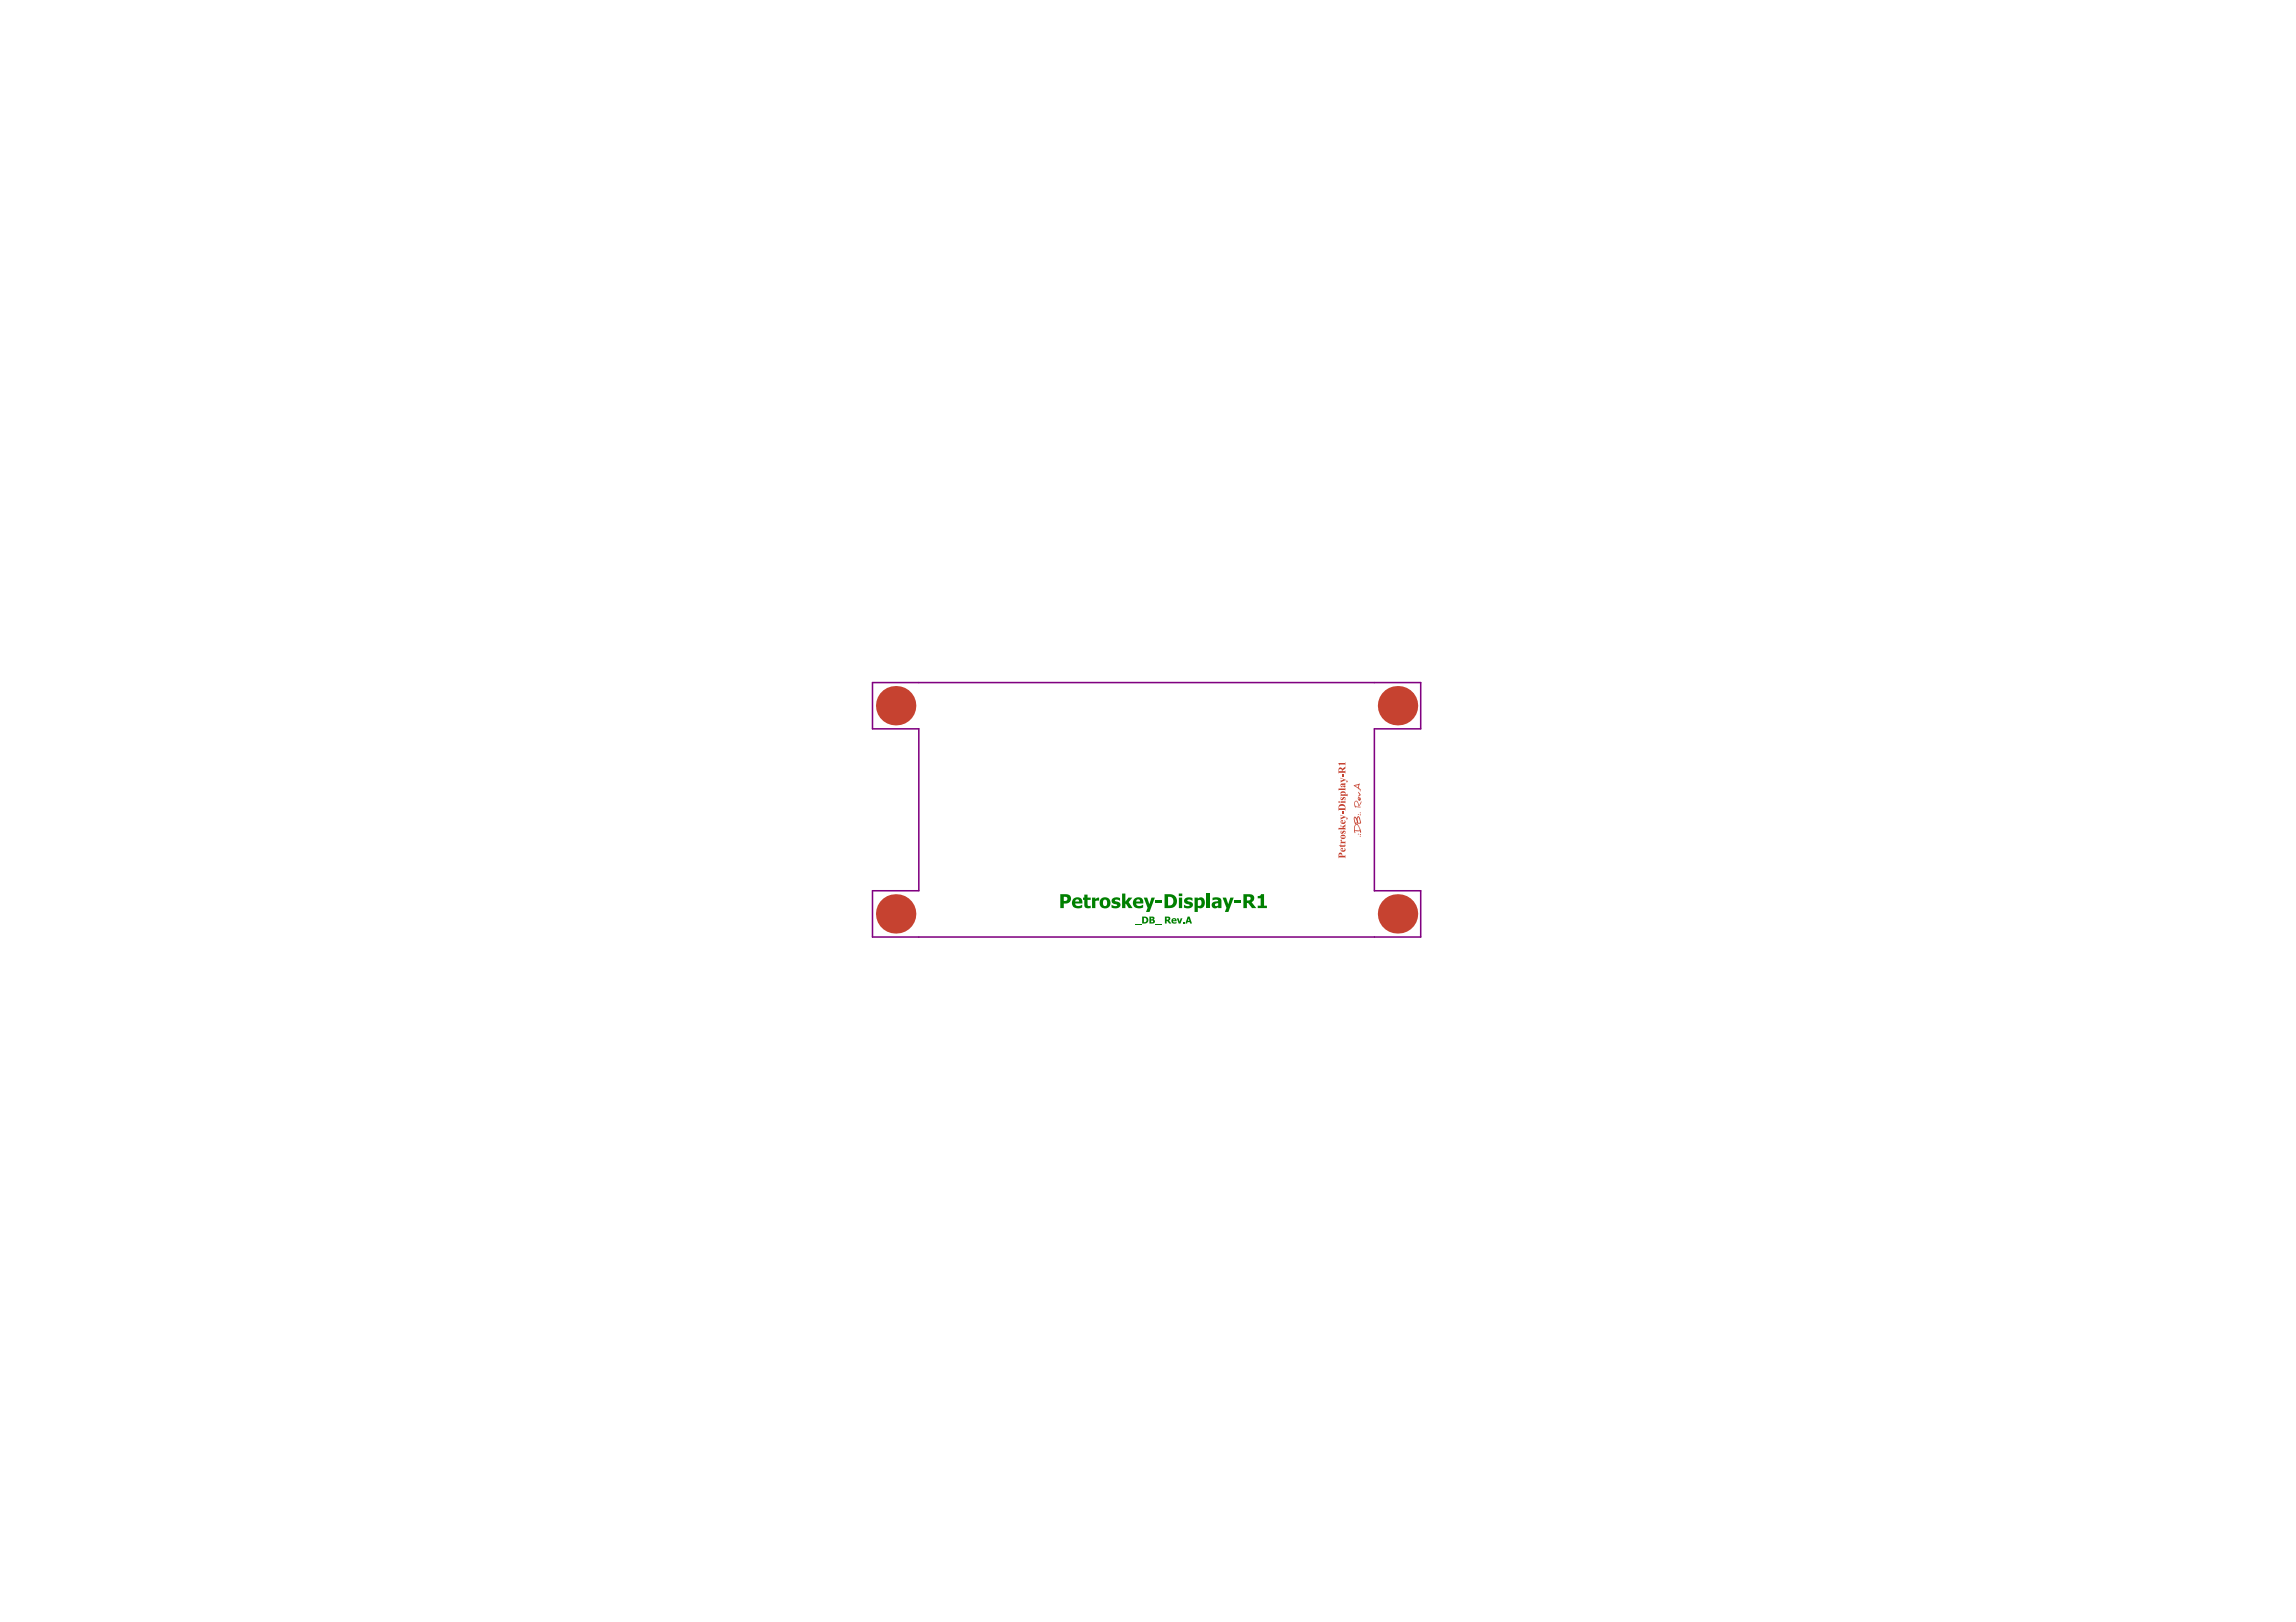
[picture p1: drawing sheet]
<svg xmlns="http://www.w3.org/2000/svg" width="297mm" height="210mm" viewBox="0 0 297 210" stroke-linecap="round" stroke-linejoin="round" font-family="sans-serif">
<g fill="#c64230">
<path d="M175.3 103.7l.2-.1 .1 .1 .2 .5 .3-.5-.1 .3-.2 .3-.3-.6h-.1l-.1 .2 .1 .4 .6 .1v.1h-.7l-.1-.4z"/>
<path d="M175.7 102.5l.3 .4-.3 .2v-.1l.2-.1z"/>
<path d="M173.2 109.4h.2v-.1l.1 .1h.5l-.1-.1 .2 .1-.1 .2h-.5v.1z"/>
<path d="M173.4 108.7h.2v.1v.1h.4h.1v.3l-.2-.1-.5 .1v-.3h.2z"/>
<path d="M173.4 107.5h.2l-.1 .2v.1l.3-.3h.2l.1 .4h-.2l.1-.2v-.1l-.3 .3h-.2z"/>
<path d="M173.4 106.7l.3 .3 .4-.3v.3l-.3 .1h.3v.3l-.2-.1-.7 .1v-.3h.6l-.3-.2-.1 .1z"/>
<path d="M173.4 105.4l.9 .4v.2h-.1l.1-.1-.2-.1-.7 .3v-.4l.1 .1 .3-.1-.3-.1h-.1z"/>
<path d="M173.7 105h.1v.4h-.1z"/>
<path d="M173.4 103.2h.2l-.1 .1v.1l.3-.2h.2l.1 .3h-.2l.1-.1v-.1l-.3 .2h-.2z"/>
<path d="M173.2 102h.8h.1v.3l-.2-.1-.7 .1z"/>
<path d="M173.4 100.6l.9 .4v.2h-.1l.1-.1-.2-.1-.7 .3v-.4l.1 .1 .3-.1-.3-.1h-.1z"/>
<path d="M173.7 100.2h.1v.4h-.1z"/>
<path d="M173.1 98.7h.9l.1-.1v.5l-.1-.2h-.6l-.1 .2z"/>
<path d="M175.7 107.9a.06 .06 0 0 1 .1 0 .06 .06 0 0 1-.1 0zM175.9 108a.1 .1 0 0 1 .2 0 .1 .1 0 0 1-.2 0z"/>
<path d="M175.3 106.7l.3-.1 .2 .2 .2 .6v.4l-.1-.2-.6-.1v.3l-.1-.7zM175.9 106.9v.2zM175.4 106.8l-.1 .7h.6l-.3-.7-.1-.1z"/>
<path d="M175.2 105.7h.1l.2 .2 .2-.3 .2 .1 .2 .9h-.7l-.1 .1-.2-.7zM175.3 105.8l.1 .7h.2zM175.7 105.8v.7h.2l-.1-.6z"/>
<path d="M175.7 105.4a.06 .06 0 0 1 .1 0 .06 .06 0 0 1-.1 0zM175.9 105.4a.1 .1 0 0 1 .2 0 .1 .1 0 0 1-.2 0z"/>
<path d="M175.7 103.2l.2-.1v.4l.1-.3 .1 .1-.2 .3-.2-.1zM175.8 103.2v.3z"/>
<path d="M175.1 101.6l.8-.2-.1 .6 .2 .2-.2-.1zM175.3 101.7l.4 .2 .1-.3z"/>
<path d="M173.3 110.4h.3l.1 .3h.3l.1-.1v.5l-.2-.1h-.6l-.1 .1zM173.3 110.6l-.1 .1h.4l-.1-.1z"/>
<path d="M173.5 109.8l.2-.1v.4l.1-.1 .2-.1-.1-.2 .2 .2v.2l-.3 .1h-.2l-.2-.2zM173.5 109.9v.1l.2 .1v-.2z"/>
<path d="M173.4 108.3a.31 .31 0 0 1 .6 0 .31 .31 0 0 1-.6 0zM173.5 108.3l.1 .1 .4-.1-.1-.1z"/>
<path d="M173.5 106.2l.2-.1v.4l.1-.1 .2-.1-.1-.2 .2 .2v.2l-.3 .1h-.2l-.2-.2zM173.5 106.3v.1l.2 .1v-.2z"/>
<path d="M173.3 104.2l.3-.2 .3 .2 .2 .2v.5l-.2-.1h-.7v.1v-.5zM173.3 104.4l-.1 .2h.8v-.2l-.2-.1z"/>
<path d="M173.1 103.8a.1 .1 0 0 1 .2 0 .1 .1 0 0 1-.2 0zM173.4 103.7l.7-.1v.4l-.2-.1-.5 .1z"/>
<path d="M173.5 102.5l.2-.1h.3l.1 .2-.1 .2h.3v-.1v.4l-.1-.1-.8 .1zM173.5 102.6l.1 .2h.3l.1-.1-.1-.1z"/>
<path d="M173.5 101.4h.5v-.1l.1 .1-.1 .2v.3h-.1l-.3-.3-.1 .1h.1l.1 .1-.2 .1-.1-.3zM173.7 101.6l.1 .1h.2l-.1-.1z"/>
<path d="M173.2 99.4l.3-.1 .1 .2 .5-.3v.3l-.4 .2 .3 .1 .1-.1v.4l-.2-.1h-.6l-.1 .1zM173.3 99.6l-.1 .2h.4l-.1-.2z"/>
<circle cx="176" cy="108.2" r=".07"/>
<circle cx="176" cy="105.2" r=".07"/>
<circle cx="176" cy="102.3" r=".07"/>
<circle cx="115.9" cy="91.3" r="2.55"/>
<circle cx="180.8" cy="91.3" r="2.55"/>
<circle cx="115.9" cy="118.3" r="2.55"/>
<circle cx="180.8" cy="118.3" r="2.55"/>
</g>
<g fill="#008000">
<path d="M146.9 119.6h.8v.1h-.8z"/>
<path d="M149.4 119.6h.9v.1h-.9z"/>
<path d="M152.2 118.8h.3l.1 .5 .1-.5h.3l-.3 .7h-.2z"/>
<path d="M153.1 119.3h.2v.2h-.2z"/>
<path d="M140.3 115.8h.4v.4h.4v.3h-.4v.7h.2h.2v.3h-.5l-.3-.1v-.9h-.2v-.3h.2z"/>
<path d="M141.3 116.2h.4v.2l.5-.2v.4h-.5v.9h-.4z"/>
<path d="M143.9 116.3l.4-.2 .6 .1v.4l-.4-.2-.3 .1 .7 .4 .1 .2-.2 .3-.4 .2-.6-.2v-.3l.4 .2 .3-.1v-.1l-.6-.3-.1-.2z"/>
<path d="M145.2 115.6h.4v1.1l.4-.5h.5l-.5 .5 .5 .8h-.5l-.3-.6-.1 .6h-.4z"/>
<path d="M148 116.2h.4l.3 .8 .3-.8h.4l-.7 1.8h-.4l.2-.5z"/>
<path d="M149.5 116.6h.8v.3h-.8z"/>
<path d="M153.3 116.3l.4-.2 .6 .1v.4l-.4-.2-.3 .1 .7 .4v.2l-.1 .3-.5 .2-.5-.2v-.3l.4 .2 .3-.1v-.1l-.6-.3-.1-.2z"/>
<path d="M156.1 115.6h.4v1.9h-.4z"/>
<path d="M158.2 116.2h.4l.3 .8 .3-.8h.4l-.7 1.8h-.4l.2-.5z"/>
<path d="M159.7 116.6h.8v.3h-.8z"/>
<path d="M162.7 116l.3-.1 .1-.2h.4v1.5h.4v.3h-1.2v-.3h.4v-.9h-.4z"/>
<path d="M147.8 118.6h.4l.3 .2 .1 .3-.2 .3-.6 .1zM148 118.8v.5h.2l.1-.1v-.3l-.1-.1z"/>
<path d="M148.7 118.6l.6 .1v.2l-.1 .1 .2 .3-.1 .1-.6 .1zM148.9 118.8v.2l.2-.1v-.1zM148.9 119.1v.2h.3l-.1-.1z"/>
<path d="M150.7 118.6l.6 .1 .1 .2-.2 .2 .3 .4h-.2l-.3-.3h-.1v.3h-.2zM150.9 118.8v.2h.2v-.2z"/>
<path d="M151.6 118.9l.3-.1 .2 .1 .1 .3h-.4l.1 .2 .3-.1v.2h-.3l-.3-.1-.1-.2zM151.8 119v.1h.2l-.1-.1z"/>
<path d="M153.7 118.6h.2l.3 .9h-.2l-.1-.2h-.3v.2h-.2zM153.8 118.9l-.1 .3h.2z"/>
<path d="M137.2 115.7h.9l.3 .2 .1 .2v.3l-.1 .3-.3 .2h-.5v.6h-.4zM137.6 116.1v.5l.4-.1 .1-.2-.1-.2z"/>
<path d="M138.9 116.3l.5-.2 .5 .2 .1 .6h-.9l.1 .2 .2 .1h.3l.3-.1v.3l-.6 .2-.5-.2-.2-.6zM139.2 116.5l-.1 .2h.5l-.1-.3z"/>
<path d="M142.2 116.8a.75 .75 0 0 1 1.5 0 .75 .75 0 0 1-1.5 0zM142.8 116.5l-.1 .5 .1 .2h.2l.2-.2v-.4l-.1-.2z"/>
<path d="M146.8 116.3l.5-.2 .5 .2 .1 .6h-.9l.1 .2 .1 .1h.4l.3-.1v.3l-.6 .2-.5-.2-.2-.6zM147.1 116.5l-.1 .2h.5l-.1-.3z"/>
<path d="M150.7 115.7h.9l.5 .4 .2 .6-.1 .4-.3 .3-.4 .1h-.8zM151.1 116.1v1.1l.4-.1 .3-.2v-.5l-.3-.3z"/>
<path d="M152.5 116.2h.4v1.3h-.4zM152.5 115.6h.5v.4h-.5z"/>
<path d="M154.5 116.2h.5v.1l.2-.2h.3l.2 .2 .1 .3 .1 .3-.1 .4-.4 .2h-.4v.5h-.5zM155 116.5v.7h.3l.1-.3v-.3l-.2-.1z"/>
<path d="M157.2 117v.2h.4v-.3zM156.9 116.2h.8l.2 .1 .1 .2v1h-.4v-.1l-.3 .1h-.4l-.1-.3v-.3l.3-.2 .4-.1a.15 .15 0 0 0 0-.2 .15 .15 0 0 0-.2 0l-.4 .1z"/>
<path d="M160.9 115.7h1l.3 .2v.5l-.3 .4 .6 .7h-.5l-.5-.6h-.2v.6h-.4zM161.3 116v.5h.4v-.4z"/>
</g>
<path d="M112.9 88.3h70.9v6h-6v21h6v6h-70.9v-6h6v-21h-6z" fill="none" stroke="#800080" stroke-width=".2"/>
</svg>
